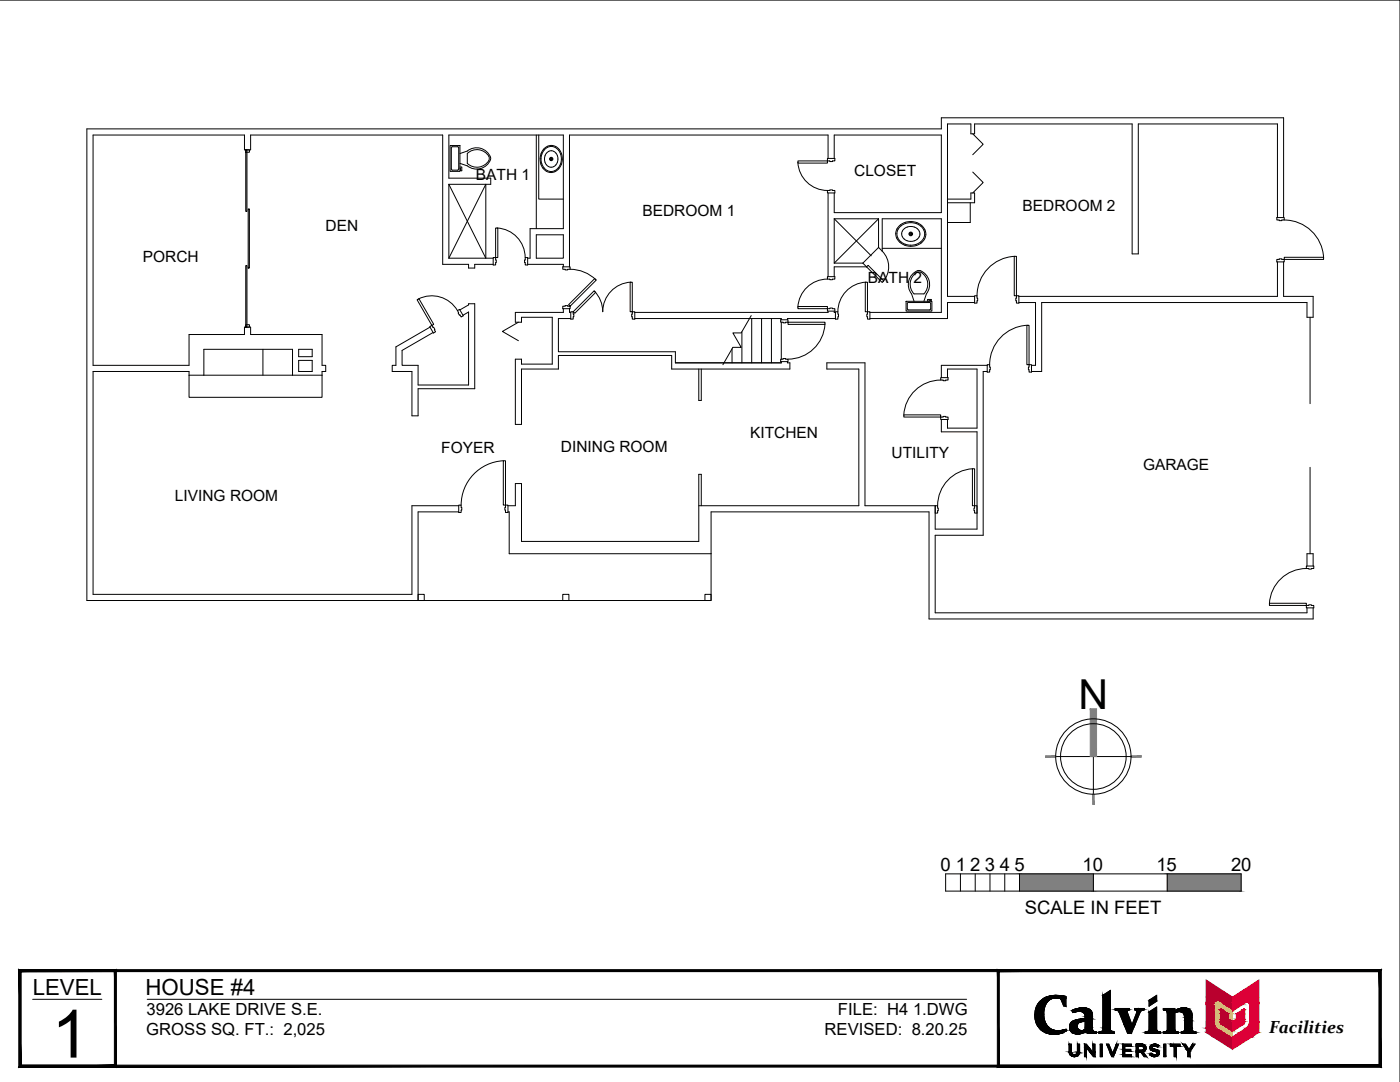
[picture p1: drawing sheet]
<svg xmlns="http://www.w3.org/2000/svg" width="279mm" height="216mm" viewBox="0 0 279 216" stroke-linecap="round" stroke-linejoin="round" font-family="sans-serif">
<defs><g id="words">
<text font-size="13.3" x="10.3" y="211">1</text>
<text font-size="8.2" x="215.3" y="141.4">N</text>
<g font-size="4.4">
<text x="6.5" y="198.5">LEVEL</text>
<text x="29" y="198.5">HOUSE #4</text>
</g>
<g font-size="3.7">
<text x="187.7" y="173.7">0</text>
<text x="190.8" y="173.8">1</text>
<text x="193.6" y="173.8">2</text>
<text x="196.6" y="173.7">3</text>
<text x="199.6" y="173.8">4</text>
<text x="202.4" y="173.7">5</text>
<text x="216" y="173.7">10</text>
<text x="230.8" y="173.7">15</text>
<text x="245.7" y="173.7">20</text>
<text x="204.5" y="182.4">SCALE IN FEET</text>
</g>
<text font-size="3.5" x="253.3" y="206.2">Facilities</text>
<g font-size="3.3">
<text x="29.2" y="202.5">3926 LAKE DRIVE S.E.</text>
<text x="167.2" y="202.5">FILE: H4 1.DWG</text>
<text x="29.2" y="206.6">GROSS SQ. FT.: 2,025</text>
<text x="164.6" y="206.6">REVISED: 8.20.25</text>
</g>
<g font-size="3.1">
<text x="95" y="35.9">BATH 1</text>
<text x="170.5" y="35">CLOSET</text>
<text x="65" y="46">DEN</text>
<text x="128.2" y="43.1">BEDROOM 1</text>
<text x="204.1" y="42">BEDROOM 2</text>
<text x="28.5" y="52.3">PORCH</text>
<text x="173.2" y="56.4">BATH 2</text>
<text x="149.7" y="87.3">KITCHEN</text>
<text x="88.1" y="90.4">FOYER</text>
<text x="112" y="90.1">DINING ROOM</text>
<text x="177.9" y="91.3">UTILITY</text>
<text x="228.1" y="93.7">GARAGE</text>
<text x="34.9" y="100">LIVING ROOM</text>
</g>
</g></defs>
<!-- layer: A-TEXT -->
<g fill="none" stroke="#000" stroke-width=".2">
<path d="M0 0h279.4v215.9M210.7 151h15M218.2 151v7.5M188.7 174.4h59v3.4h-59zM191.7 174.4v3.4M194.6 174.4v3.4M197.6 174.4v3.4M200.5 174.4v3.4M203.5 174.4v3.4M218.2 174.4v3.4M232.9 174.4v3.4M6.5 199.4h13.8"/>
<path d="M29.4 199.4h163.5M209.7 199.3a3.8 3.8 0 0 0-1 4.9 2.6 2.6 0 0 0 2.5 1.5M209.9 198.7l-1.6 .5-1.1 1.1M210.8 198.6l1.9 .2v2h-.4l-.6-1.5M210.8 198.6l-.9 .1M211.7 199.3h.1M211.7 199.3l-1.1-.2-.9 .2M229.3 199.6l1.5-1v1.2l-1.5 1zM206.5 202.6a3.7 3.7 0 0 0 4.6 3.7M207.2 200.3a4 4 0 0 0-.7 2.3M211.2 205.7l1.6-.3v.3l-.8 .4-.9 .2M213.4 208.3h.4v1.6a.6 .6 0 0 0 .6 .5 .6 .6 0 0 0 .6-.5v-1.6h.5v1.7a1.06 1.06 0 0 1-1.1 .9 1.06 1.06 0 0 1-1-1z"/>
<path d="M213.5 204.5l.1 1 .6 .6M214.7 203.5l-.2 .1a1.43 1.43 0 0 0-1 .9M215.5 205.6h.4M215.5 205.6a.93 .93 0 0 1-.5-1.2 .93 .93 0 0 1 1.1-.6h.5l-.1 1.6-.6 .2M216.4 208.3h.4l1.3 1.7v-1.7h.4v2.6h-.3l-1.4-1.8v1.8h-.4zM218 205.2v.2M218 202.4a1.84 1.84 0 0 0-2.4-1.3l-1.6 .5 .1 .4 .9-.2a1.18 1.18 0 0 1 1.2 .3 1.18 1.18 0 0 1 .4 1.2l-1.9 .2M218 202.4v2.8M218 205.4a.73 .73 0 0 0 .8 .5v.3h-1.3l-.5-.1-.4-.3a2.22 2.22 0 0 1-2.4 .3M219.6 208.3h.4v2.6h-.4zM220.1 205.6l-.2 .2M220.1 205.6v-7l1.5-1v8l.8 .4v.2h-3.1v-.2l.7-.2"/>
<path d="M220.8 208.3h.5l.7 1.9 .8-1.9h.4l-1 2.6h-.3zM223.2 201.8l.1 .1M224 208.3h1.8v.5h-1.3v.6h1.2v.4h-1.2v.6h1.3v.5h-1.8zM226.7 208.3h1.2a.8 .8 0 0 1 .8 .7 .8 .8 0 0 1-.5 .9l.6 1h-.5l-.6-.9h-.5v.9h-.5zM227.6 201.8l-1.8 4.4h-.8l-1.7-4.3M227.8 201.6l-.2 .2M227.8 201.6l.6-.1v-.3h-2v.3l.6 .1-1.1 2.9-1-2.9 .5-.1v-.3h-2.9v.3l.8 .3M227.9 208.8a.4 .4 0 0 1 .4 .4 .4 .4 0 0 1-.4 .4h-.7v-.8h.7M229.3 201.9l1.5-1v4.7l.2 .2 .6 .2v.2h-3.1v-.2l.8-.4zM229.7 210.1l.6 .3h.4M230.7 209.8l.2 .3-.2 .3M231 209a.68 .68 0 0 0-1 0l.1 .2a1.29 1.29 0 0 1 1.3 .9 1.07 1.07 0 0 1-.9 .7 1.07 1.07 0 0 1-1-.4l.2-.2"/>
<path d="M231 209l.3-.4a1.02 1.02 0 0 0-1.8 .5 1.32 1.32 0 0 0 1.2 .8M232.3 208.3h.4v2.6h-.4zM233.6 208.3h1.9v.5h-.7v2.1h-.5v-2.1h-.7zM234.5 202.1v3.6l.7 .3v.2h-3v-.2l.6-.2M234.5 201.7v-.5h-2.3v.3l.6 .2 .1 .1v3.8l-.1 .2M235.4 201.8l-.9 .3M235.4 201.8a.98 .98 0 0 1 1 1.3v2.5M236.1 208.3h.5l.7 1.1 .7-1.1h.5l-1 1.5v1.1h-.5v-1.1zM236.9 201.2a2.93 2.93 0 0 0-2.4 .5M236.9 201.2a1.45 1.45 0 0 1 1 1.4v3M237.9 205.6l.2 .2 .6 .2v.2h-3v-.2l.7-.4"/>
<circle cx="218.2" cy="151" r="7.5"/>
<circle cx="218.2" cy="151" r="6.5"/>
</g>
<g fill="#808080" stroke="#808080" stroke-width=".2">
<path d="M217.6 141.4v9.6h1.2zM217.6 141.4h1.2v9.6z"/>
<path d="M225.7 150.8v.3l2.1-.3zM225.7 151.1l2.1-.3v.3z"/>
<path d="M218.1 158.5l.3 2v-2zM218.1 158.5l.3 2h-.3z"/>
<path d="M208.7 151.1h2v-.3zM208.7 150.8h2l-2 .3z"/>
<path d="M232.9 174.4l14.8 3.4v-3.4zM232.9 174.4l14.8 3.4h-14.8z"/>
<path d="M203.5 174.4l14.7 3.4v-3.4zM203.5 174.4l14.7 3.4h-14.7z"/>
</g>
<!-- layer: A-WALL -->
<g fill="none" stroke="#000" stroke-width=".2">
<path d="M49 29.9h.3v12.3h-.3zM49 29.9h.8v.5h-.8zM89.6 36.8h8.3v-1.3h-8.3v-8.6h22.8v18.7h-6.6v5.9h-.5M89.6 36.8v14.7M89.6 36.8l7.4 14.7v-14.7l-7.4 14.7M89.8 29h2v5.2h-2zM90.1 29.3h1.2l.2 .1v4.3l-.1 .2h-1.2l-.1-.1zM91.8 30.6l1.5-.5a2.9 2.9 0 0 1 4.6 1.6 2.95 2.95 0 0 1-4.6 1.4l-1.5-.5M91.8 33.3h.4v.8h-.3v-.5h-.1M93.3 30.6a2.72 2.72 0 0 1 4.3 .9 2.42 2.42 0 0 1-3 1.8l-1.3-.7zM107 26.9v18.7M107.5 26.9v12.8h4.9"/>
<path d="M108.5 29.8a2.12 2.12 0 0 1 2.4-.6 2.12 2.12 0 0 1 1.3 2.1 2.56 2.56 0 0 1-2.6 3.1 2.89 2.89 0 0 1-1.1-4.6zM108.8 32.4a1.27 1.27 0 0 0 1.7 .9M108.8 32.4a1.51 1.51 0 0 1 .1-1.7 1.51 1.51 0 0 1 1.6-.5 1.8 1.8 0 0 1 0 3.1M109.8 31.7h.4M110 31.5v.5M111.9 30.8a1.93 1.93 0 0 0-2-1.6 1.93 1.93 0 0 0-1.8 1.8 2.51 2.51 0 0 0 1.9 3.2l.7-.1M111.9 30.8a2.74 2.74 0 0 1-1.2 3.3M159.2 32.4a5.9 5.9 0 0 0 5.9 5.6M159.2 32.1h5.9v.4h-5.9zM165.1 31.6h1.5v.5h-.5v.1l-1-.1zM165.1 38h.5v-.1l1 .1v.5h-1.5zM165.3 31.6v-4.7h-51.6v26.3"/>
<path d="M165.3 38.5v16.7M166.5 31.6v-4.7h21.4v15.5h-21.4v-3.9M189.1 39.7h4.7v-1.2h.7v2h-5.4M194.1 34.3l2.1 2.1-2.1 2.1M194.1 26.7l2.1 2.1-2.1 2.1M49 53h.3v12.3h-.3zM49.5 41.7h.3v11.8h-.3zM83.2 59.8l.4-.2 3 5.1-.4 .2zM83.5 59.7a5.9 5.9 0 0 1 7.8 2.3M89.6 51.5h8.8M98.4 52.7h-3.7v.8h-1.2v-.8h-5.2v-25.8h-38.3v3h-1.2v-3h-30.2v46h19.1v-6.2h11.1v-1.4h1.2v1.4h14.3v6.2h.7v1.2h-.7v.8M98.4 51.4h.5v.5h.1l-.1 1h-.5z"/>
<path d="M98.9 45.5h.4v5.9h-.4zM99.2 45.5a5.9 5.9 0 0 1 5.6 5.9M104.8 51.4h.5v1.5h-.5v-.5h-.1zM105.3 52.7h7.1v.5M107 46.9h5.4v4.6h-5.4zM112.3 53.2h1.5v.5h-.5v.2l-1-.2zM113.8 53.7a7.4 7.4 0 0 1 5.2 2.2M118.6 58l.3 .3-4.2 4.2-.3-.3zM125.8 56.3h.4v5.9h-.4zM125.9 56.3a5.9 5.9 0 0 0-5.6 5.9l-.2-1.3-.4-1.2-1.1-1.6M165.1 55.2h1.5v.5h-.5v.1l-1-.1zM165.1 55.7a5.9 5.9 0 0 0-5.9 5.6"/>
<path d="M166.5 43.7v8.8M166.5 43.7h8.8M166.5 52.5h5.7M166.5 43.7l7.4 7.3M172.2 52.5l.7 .7M172.7 56.3h.4v5.9h-.4zM172.8 56.3a5.9 5.9 0 0 0-5.6 5.9M172.9 53.2l.3-.3 3.2 3.2-.3 .3zM172.9 53.2h-6.4v2M175.3 43.7v5.7M175.3 43.7l-8.8 8.8M176.1 50.1a4.4 4.4 0 0 1 .1 6.1"/>
<path d="M176.1 50.1l-.8-.7-3.1 3.1M176.1 50.1v-6.4h11.8v18.6h-14.3M176.1 49.6h11.8M179.6 45.3a2.99 2.99 0 0 1 4.9 1.1 2.71 2.71 0 0 1-3.8 2.3 2.09 2.09 0 0 1-1.1-3.4zM180.5 45.6a1.8 1.8 0 0 1 2-.3 1.8 1.8 0 0 1 1 1.8 1.93 1.93 0 0 1-2.5 .9M180.5 45.6a1.37 1.37 0 0 0-.5 1.4 1.37 1.37 0 0 0 1 1M181.5 46.7h.5M181.8 46.4v.5M182.6 54.6a1.19 1.19 0 0 1 2 .4 2.78 2.78 0 0 1-.2 3.6h-2a2.79 2.79 0 0 1 .2-4zM184.6 45.9a3.2 3.2 0 0 0-3-1.7 3.2 3.2 0 0 0-2.8 2.1 2.88 2.88 0 0 0 3.8 2.8 2.44 2.44 0 0 0 2-3.2M184.9 58.6a2.89 2.89 0 0 0-1.6-4.6 2.94 2.94 0 0 0-1.4 4.6l.5 1.5M184.9 58.6l-.5 1.5"/>
<path d="M193.6 40.5v3.9h-4.5M194.5 59h.5v.5h.1l-.1 1h-.5zM202.4 51.1h.5v7.9h-.5zM202.5 51.1a7.9 7.9 0 0 0-7.5 7.9M202.9 59h.4v1.5h-.4v-.5h-.2zM254.8 51.8h.5v-.2l1 .2v.5h-1.5zM254.8 43.4h1.5v.5h-.5v.1l-1-.1zM254.9 43.4v-18.7h-27.7v26h-1.3v-26h-31.4v2h-.7v-2h-4.7v34.4h5.4M254.9 52.3v6.8h-51.6M256.2 43.4v-19.9h-68.3v2.2h-170.6v94.1h66.1M256.2 52.3v6.8h5.9v4.2h-1.3v-2.9h-52.9v13.7h-2M256.3 43.9a7.9 7.9 0 0 1 7.8 7.5"/>
<path d="M256.3 51.3h7.8v.5h-7.8zM37.7 74.9v4.4h26.6v-4.4M37.7 74.9v-.8h-19.1v44.5h63.6v-17.7h9.3M37.7 74.9h26.6M40.7 74.9v-5.2h17.7v5.2M49 64.8h.8v.5h-.8zM52.5 69.7v5.2M59.6 71.9h2.7v2.2h-2.7zM59.6 69.7h2.7v1.5h-2.7zM85.8 65.2l.4-.3 .6 .8-.1 .1 .2 .4-.4 .3zM91.3 62l.4-.3 .8 1.3-.5 .3-.2-.4h-.1zM91.8 61.8l1.7-1v-.2h1.2v17h-11.3v5.4h-1.2v-8.9h-3.9v-1.2h.7v-3.7l6.8-3.9"/>
<path d="M92.4 62.9l1.1-.6v14.5h-10.1v-3.9h-3.2v-3l6.2-3.6M103.5 64.3l-3.2 1.8 3.2 1.9M112.3 61.1h.5v-.1l1 .1v.5h-1.5zM112.4 61.6v.7h-9.6v2h1.3v-1h6.1v9.4h-6.1v-1h-1.3v13h1.3v-11.1h7.3v-2.7h22.6v2.7h23.6v-1.2h-.4v-.2M113.5 60.8l5.2-5.2 .3 .3-5.2 5.2zM113.7 61.6v.7h.2M113.9 63.6h-2.5v6.6h23.4v2.2h21.1v-.2M113.9 62.2h.5v.5h.1l-.1 1h-.5zM126.2 62.2h.5v1.5h-.5v-.5h-.1zM126.7 63.6h29.2v.2M139.5 73.6v6.3h.5v-6.3M146.1 69.6v2.8"/>
<path d="M148.1 66.2v6.2M149.9 63l-2 3.4h-1.6l1.6 2.9h-1.6l-2 3.5M150 63.6v8.8M152 63.6v8.8M154 63.6v8.8M155.8 63.8h1.5v.5h-.5v.1l-1-.1zM155.8 71.7h.5v-.2l1 .2v.5h-1.5zM155.9 64.3v7.4M157.3 64.3h7.3v.4h-7.3zM159.2 61.2h5.9v.4h-5.9zM164.6 64.7a7.4 7.4 0 0 1-7.3 7M165.1 61.6h.5v-.1l1 .1v.5h-1.5z"/>
<path d="M165.3 62.1v.2h-38.6M166.5 62.1v.2h.2M166.7 62.2h.5v.5h.1l-.1 1h-.5zM166.7 63.6h-9.5v.2M173.1 62.2h.5v1.5h-.5v-.5h-.1zM180.8 60.1h5.2v2h-5.2zM181.1 61.6l.2 .2h4.2l.2-.2M181.1 61.6v-1.1l.1-.1h4.3l.2 .1v1.1M185.1 60.1v-.3h.8v.2h-.5v.1M187.7 75.8a7.4 7.4 0 0 0-7.3 7M187.7 75.4h1.5v.4h-.4v.2l-1.1-.2zM189.1 75.4v-1.8h5.9v11.8h-5.9v-1.7"/>
<path d="M194.5 60.4h-5.4v3.2h-15.5M197 72.8h.5v.4h.1l-.1 1.1h-.5zM197 74.1h-.8v32.7h-9.6v15.5h74.2v-1M197 72.9h-9.1v2.5M203.3 60.4h3.4v12.5h-.8M204.9 64.9h.5v7.9h-.5zM205 64.9a7.9 7.9 0 0 0-7.5 7.9M205.4 72.8h.5v1.5h-.5v-.5h-.2zM261.5 63.3v17.2M100.4 91.9h.5v8.9h-.5zM100.4 91.9a8.9 8.9 0 0 0-8.4 8.9M180.4 82.8h7.3v.4h-7.3z"/>
<path d="M187.7 83.2h.5v-.1l1 .1v.5h-1.5zM187.9 83.7v2.5h7.1v19.4h-8.4v-4.7h-14v-28.5h-7.6v1.2h6.4v27.3h-31.9M194.1 93.5h.4v7.4h-.4zM194.1 93.5a7.4 7.4 0 0 0-7 7.4M261.5 93.2v17.3M83.4 118.6h1.3v1.2h-1.3zM91.5 100.8h.5v.4h.2l-.2 1.1h-.5zM91.5 102.1h-8.1v17.7M100.9 100.8h.5v1.5h-.5v-.5h-.1zM101.4 100.9h1.4v-4.4h1.3v11.5h35.4v-13.4h.5v6.3M101.4 102.1h.2v8.4h40.3M112.3 118.6h1.2v1.2h-1.2z"/>
<path d="M140.7 118.6h1.2v1.2h-1.2zM141.9 110.5v9.3h-58.5M141.9 110.5v-8.4h43.5v21.4h76.7v-2.2M186.6 100.9h.5v.5h.2l-.2 1h-.5zM194.5 100.9h.5v1.5h-.5v-.5h-.1zM260.7 113.4a7.4 7.4 0 0 0-7.4 7.1M260.7 112.9h1.5v.5h-.5v.2l-1-.2zM260.8 112.9v-2.4h1.3v2.4M253.3 120.4h7.4v.4h-7.4zM260.7 120.8h.5v-.1l1 .1v.5h-1.5z"/>
<circle cx="110" cy="31.7" r=".22"/>
<circle cx="110" cy="31.7" r=".33"/>
<circle cx="181.8" cy="46.7" r=".37"/>
<circle cx="181.8" cy="46.7" r=".25"/>
</g>
<!-- layer: A-TEXT -->
<g fill="#000" stroke="#000" stroke-width=".2">
<path d="M210.5 198.6h.3zM220.1 198.6l1.5-1v1zM229.3 199.6h1.5v.2zM229.3 199.6l1.5-1v1zM210 206.4h.8zM212.5 205.5h.3zM214.1 202h.2zM214.2 210.8h.5zM214.8 210.4h.5zM214.9 206.3h.5zM216 201.9h1.9zM216 201.1h.4z"/>
<path d="M216.7 206h2.1zM220 205.7h1.7zM220.1 205.6h1.5zM229.2 205.8h1.7zM229.2 205.7h1.7zM230.3 208.4h.4zM230.8 210h.5zM229.3 201.9l1.5-1v1zM234.5 201.7h3.1zM236.2 201.1h.3z"/>
<path d="M207.5 199.9l1.5 .1 .1-.1zM207.5 199.9l1.5 .1h-1.6z"/>
<path d="M207.6 199.8h1.5zM207.5 199.9h1.6z"/>
<path d="M207.7 199.7l1.4 .1 .2-.1zM207.7 199.7l1.4 .1h-1.5z"/>
<path d="M207.8 199.6h1.5zM207.7 199.7h1.6z"/>
<path d="M208 199.5l1.3 .1 .2-.1zM207.8 199.6l.2-.1 1.3 .1z"/>
<path d="M208 199.4h1.6zM208 199.5h1.5z"/>
<path d="M208.1 199.3h1.7zM208 199.4h1.6z"/>
<path d="M208.3 199.2l1.5 .1 .2-.1zM208.1 199.3l.2-.1 1.5 .1z"/>
<path d="M208.3 199.2h1.8zM208.3 199.2h1.7z"/>
<path d="M208.4 199.2h1.9zM208.3 199.2h1.8z"/>
<path d="M208.5 199.1h2zM208.4 199.2h1.9z"/>
<path d="M208.5 199.1h2.3zM208.5 199.1h2.3z"/>
<path d="M208.5 199.1h2.3zM208.5 199.1h2z"/>
<path d="M210.8 199.1h1.9zM210.8 199.1h1.9z"/>
<path d="M210.5 198.6h.8zM210.2 198.6h1.1z"/>
<path d="M210.2 198.6h1.1zM210.2 198.6h1.1z"/>
<path d="M210.2 198.6l1.5 .1zM210 198.7h1.7z"/>
<path d="M210 198.7h1.8zM209.9 198.7h1.9z"/>
<path d="M209.9 198.7h2.3zM209.6 198.7h2.6z"/>
<path d="M209.6 198.7l2.8 .1zM209.5 198.8h2.9z"/>
<path d="M209.5 198.8h3.2zM209.2 198.8h3.5z"/>
<path d="M209.2 198.8l3.5 .1zM209.1 198.9h3.6z"/>
<path d="M209.1 198.9h3.6zM209.1 198.9h3.6z"/>
<path d="M209.1 198.9l3.6 .1zM208.8 199h3.9z"/>
<path d="M208.8 199l3.9 .1v-.1zM208.6 199.1l.2-.1 3.9 .1z"/>
<path d="M208.6 199.1h4.1zM208.5 199.1h4.2z"/>
<path d="M210.8 199.1l1.9 .1zM210.8 199.1l1.9 .1z"/>
<path d="M211.1 199.2h1.6zM211.1 199.2h1.6z"/>
<path d="M211.4 199.2l1.3 .1zM211.4 199.2l1.3 .1z"/>
<path d="M211.7 199.3l1 1.5v-1.5zM211.7 199.3l1 1.5h-.4z"/>
<path d="M220.1 198.6l1.5 6.3v-6.3zM220.1 198.6l1.5 6.3h-1.5z"/>
<path d="M229.3 199.6v.2h1.5zM229.3 199.8h1.5l-1.5 1z"/>
<path d="M3.8 212.9l271.4-.4h-271zM3.8 212.9l271.4-.4 .4 .4zM275.2 193.9v18.6l.4 .4zM275.2 193.9l.4-.4v19.4zM4.2 193.9h271l.4-.4zM3.8 193.5h271.8l-271.4 .4zM3.8 193.5l.4 19v-18.6zM3.8 193.5l.4 19-.4 .4z"/>
<path d="M3.8 212.9l19-.4h-18.6zM3.8 212.9l19-.4 .4 .4zM22.8 193.9v18.6l.4 .4zM22.8 193.9l.4-.4v19.4zM4.2 193.9h18.6l.4-.4zM3.8 193.5h19.4l-19 .4zM3.8 193.5l.4 19v-18.6zM3.8 193.5l.4 19-.4 .4z"/>
<path d="M199.4 212.5l-.4 .4 76.2-.4zM199 212.9l76.2-.4 .4 .4zM275.2 193.9v18.6l.4 .4zM275.2 193.9l.4-.4v19.4zM199.4 193.9h75.8l.4-.4zM199 193.5h76.6l-76.2 .4zM199 193.5l.4 19v-18.6zM199 193.5l.4 19-.4 .4z"/>
<path d="M206.6 201.9l1.7 .2v-.2zM206.6 201.9l1.7 .2h-1.7z"/>
<path d="M206.6 202.1l1.7 .2v-.2zM206.6 202.1l1.7 .2h-1.8z"/>
<path d="M206.5 202.3l1.8 .2v-.2zM206.5 202.3l1.8 .2h-1.8z"/>
<path d="M206.5 202.5l1.8 .1v-.1zM206.5 202.5l1.8 .1h-1.8z"/>
<path d="M206.5 202.6l1.8 .3v-.3zM206.5 202.6l1.8 .3h-1.8z"/>
<path d="M206.5 202.9l1.9 .1-.1-.1zM206.5 202.9l1.9 .1h-1.9z"/>
<path d="M206.6 201.7l1.7 .2v-.2zM206.6 201.7l1.7 .2h-1.7z"/>
<path d="M206.5 203l1.9 .2v-.2zM206.5 203l1.9 .2h-1.8z"/>
<path d="M206.6 201.5l1.7 .2 .1-.2zM206.6 201.5l1.7 .2h-1.7z"/>
<path d="M206.7 201.4h1.7zM206.7 201.4l1.7 .1z"/>
<path d="M206.6 203.2l1.8 .2v-.2zM206.6 203.2l1.8 .2h-1.8z"/>
<path d="M206.6 203.4l1.9 .2-.1-.2zM206.6 203.4l1.9 .2h-1.8z"/>
<path d="M206.7 201.2l1.7 .2v-.2zM206.7 201.2l1.7 .2h-1.7z"/>
<path d="M206.8 201.1h1.6zM206.8 201.1l1.6 .1z"/>
<path d="M206.7 203.6l1.8 .2v-.2zM206.7 203.6l1.8 .2h-1.8z"/>
<path d="M206.8 200.9l1.6 .2 .1-.2zM206.8 200.9l1.6 .2h-1.6z"/>
<path d="M206.7 203.8l1.9 .1-.1-.1zM206.7 203.8l1.9 .1h-1.9z"/>
<path d="M206.9 200.8l1.6 .1v-.1zM206.9 200.8l1.6 .1h-1.7z"/>
<path d="M206.7 203.9l2 .2-.1-.2zM206.7 203.9l2 .2h-1.9z"/>
<path d="M207 200.6l1.5 .2 .1-.2zM207 200.6l1.5 .2h-1.6z"/>
<path d="M207 200.5h1.7zM207 200.5l1.6 .1z"/>
<path d="M206.8 204.1l1.9 .1zM206.8 204.1l1.9 .1z"/>
<path d="M206.8 204.2l2 .1-.1-.1zM206.8 204.2l2 .1h-1.9z"/>
<path d="M207.2 200.3l1.5 .2 .1-.2zM207.2 200.3l1.5 .2h-1.7z"/>
<path d="M206.9 204.3l2 .2-.1-.2zM206.9 204.3l2 .2h-1.9z"/>
<path d="M207.2 200.3h1.6zM207.2 200.3h1.6z"/>
<path d="M207 204.5l1.9 .1zM207 204.5l1.9 .1z"/>
<path d="M207 204.6l2.1 .2-.2-.2zM207 204.6l2.1 .2h-2z"/>
<path d="M207.3 200.1l1.5 .2 .1-.2zM207.3 200.1l1.5 .2h-1.6z"/>
<path d="M207.4 200h1.6zM207.4 200l1.5 .1z"/>
<path d="M207.1 204.8h2zM207.1 204.8h2z"/>
<path d="M207.1 204.8l2.2 .2-.2-.2zM207.1 204.8l2.2 .2h-2z"/>
<path d="M207.3 205l2.1 .1zM207.3 205l2.1 .1z"/>
<path d="M207.4 205.1l2.1 .1zM207.4 205.1l2.1 .1z"/>
<path d="M207.4 205.2l2.4 .1-.3-.1zM207.4 205.2l2.4 .1h-2.2z"/>
<path d="M207.6 205.3h2.2zM207.6 205.3h2.2z"/>
<path d="M207.6 205.3l2.4 .2-.2-.2zM207.6 205.3l2.4 .2h-2.3z"/>
<path d="M210 206.4h.7zM210.1 206.4h.6z"/>
<path d="M207.7 205.5h2.6zM207.7 205.5h2.6z"/>
<path d="M207.8 205.5l2.6 .1zM207.8 205.5l2.6 .1z"/>
<path d="M207.9 205.6h2.7zM207.9 205.6h2.7z"/>
<path d="M207.9 205.6l3 .1zM207.9 205.6l3 .1z"/>
<path d="M208 205.7h3.2zM208 205.7h3.2z"/>
<path d="M209.8 206.3h1.3zM209.8 206.3l1 .1z"/>
<path d="M209.6 206.3h1.6zM209.6 206.3h1.5z"/>
<path d="M209.4 206.3h2zM209.4 206.3h1.8z"/>
<path d="M209.2 206.2h2.4zM209.2 206.2l2.2 .1z"/>
<path d="M209.1 206.2h2.6zM209.1 206.2h2.5z"/>
<path d="M208.8 206.1h3.1zM208.8 206.1l2.9 .1z"/>
<path d="M208.8 206.1h3.2zM208.8 206.1h3.1z"/>
<path d="M208.5 206l3.5 .1 .3-.1zM208.5 206l3.5 .1h-3.2z"/>
<path d="M208.2 205.8l4.1 .2 .3-.2zM208.2 205.8l4.1 .2h-3.8zM208.5 206h3.8zM208.5 206h3.8z"/>
<path d="M208.2 205.8h4.4zM208.2 205.8h4.4z"/>
<path d="M212.5 205.5h.3zM212.2 205.5h.6z"/>
<path d="M212.2 205.5l.6 .1zM212 205.6h.8z"/>
<path d="M212 205.6h.8zM211.6 205.6h1.2z"/>
<path d="M211.6 205.6l1.2 .1zM211.2 205.7h1.6z"/>
<path d="M211.2 205.7h1.6zM211.2 205.7h1.6z"/>
<path d="M208 205.7l4.6 .1 .2-.1zM208 205.7l4.6 .1h-4.4z"/>
<path d="M213.4 208.3l.4 1.6v-1.6zM213.4 208.3l.4 1.6h-.4z"/>
<path d="M213.4 209.9h.4zM213.4 209.9h.4z"/>
<path d="M213.4 209.9l.4 .1zM213.4 209.9l.4 .1z"/>
<path d="M213.4 210l.5 .1zM213.4 210l.5 .1z"/>
<path d="M213.4 210.1h.5zM213.4 210.1h.5z"/>
<path d="M213.4 210.1l.6 .1zM213.4 210.1l.6 .1z"/>
<path d="M213.5 210.2l.5 .1zM213.5 210.2l.5 .1z"/>
<path d="M213.5 210.3h.5zM213.5 210.3h.5z"/>
<path d="M213.5 210.3l.6 .1zM213.5 210.3l.6 .1z"/>
<path d="M213.5 210.4h.7zM213.5 210.4h.7z"/>
<path d="M214.2 210.8h.3zM214.3 210.8h.2z"/>
<path d="M213.6 210.4h.7zM213.6 210.4h.7z"/>
<path d="M213.6 210.4l.8 .1zM213.6 210.4l.8 .1z"/>
<path d="M213.6 210.5h.8zM213.6 210.5h.8z"/>
<path d="M214.1 202h.3zM214.1 202h.2z"/>
<path d="M214 201.9h.7zM214 201.9l.4 .1z"/>
<path d="M214.1 210.8h.6zM214.1 210.8h.6z"/>
<path d="M214 210.8h.9zM214 210.8h.7z"/>
<path d="M214.9 206.3h.4zM215 206.3h.3z"/>
<path d="M213.9 210.7h1zM213.9 210.7l1 .1z"/>
<path d="M213.5 204.7h1.5zM213.5 204.7h1.5z"/>
<path d="M213.5 204.7l1.5 .2v-.2zM213.5 204.7l1.5 .2h-1.5zM213.5 204.9h1.5zM213.5 204.9h1.5z"/>
<path d="M213.5 204.9l1.5 .2v-.2zM213.5 204.9l1.5 .2h-1.5z"/>
<path d="M215 210h.5zM215 210h.5z"/>
<path d="M213.5 204.5l1.5 .2v-.2zM213.5 204.5l1.5 .2h-1.5z"/>
<path d="M213.5 204.5h1.5zM213.5 204.5h1.5z"/>
<path d="M213.8 210.7h1.2zM213.8 210.7h1.1z"/>
<path d="M213.5 205.1h1.6zM213.5 205.1h1.6z"/>
<path d="M213.5 205.1l1.6 .1v-.1zM213.5 205.1l1.6 .1h-1.6z"/>
<path d="M214 201.8h1.1zM214 201.8l.7 .1z"/>
<path d="M213.6 204.4h1.5zM213.6 204.4h1.5z"/>
<path d="M213.6 204.4l1.4 .1 .1-.1zM213.6 204.4l1.4 .1h-1.5z"/>
<path d="M213.7 210.6h1.4zM213.7 210.6l1.3 .1z"/>
<path d="M213.5 205.2l1.6 .1zM213.5 205.2l1.6 .1z"/>
<path d="M213.5 205.3h1.7zM213.5 205.3h1.7z"/>
<path d="M213.6 204.3h1.5zM213.6 204.3l1.5 .1h-1.5z"/>
<path d="M213.6 204.2h1.6zM213.6 204.2l1.5 .1z"/>
<path d="M213.5 205.3l1.7 .1zM213.5 205.3l1.7 .1z"/>
<path d="M213.7 210.5h1.5zM213.7 210.5l1.4 .1z"/>
<path d="M213.7 204.2h1.5zM213.7 204.2h1.5z"/>
<path d="M213.5 205.4h1.8zM213.5 205.4h1.8z"/>
<path d="M213.6 210.5h1.6zM213.6 210.5h1.6z"/>
<path d="M214.5 210.4h.7zM214.4 210.5h.8z"/>
<path d="M213.5 205.4l1.8 .1zM213.5 205.4l1.8 .1z"/>
<path d="M214.7 210.4h.6zM214.5 210.4h.7z"/>
<path d="M213.7 204.1h1.6zM213.7 204.1l1.5 .1z"/>
<path d="M214.7 210.4h.6zM214.7 210.4h.6z"/>
<path d="M213.8 204.1h1.5zM213.8 204.1h1.5z"/>
<path d="M213.6 205.5h1.8zM213.6 205.5h1.8z"/>
<path d="M214.8 210.3h.5zM214.8 210.4h.5zM214.7 210.4h.6z"/>
<path d="M213.8 204h1.6zM213.8 204.1h1.5z"/>
<path d="M213.6 205.5h1.8zM213.6 205.5h1.8z"/>
<path d="M214.9 210.2h.5zM214.9 210.2l.4 .1h-.5z"/>
<path d="M214.9 210.2h.5zM214.9 210.2h.5z"/>
<path d="M214 201.8h1.4zM214 201.8h1.1z"/>
<path d="M215 210.1h.4zM215 210.1l.4 .1z"/>
<path d="M213.6 205.5l1.9 .1zM213.6 205.5l1.9 .1z"/>
<path d="M215 208.3l.5 1.6v-1.6zM215 208.3l.5 1.6h-.5z"/>
<path d="M215 209.9l.5 .1v-.1zM215 209.9l.5 .1h-.5z"/>
<path d="M215 210l.4 .1 .1-.1zM215 210l.4 .1h-.4z"/>
<path d="M214.7 206.3h.8zM214.7 206.3h.7z"/>
<path d="M214.7 206.3h.8zM214.7 206.3h.8z"/>
<path d="M213.6 205.6h2.1zM213.6 205.6h2.1z"/>
<path d="M213.9 204h1.7zM213.9 204h1.5h-1.6z"/>
<path d="M213.9 203.9h1.7zM213.9 203.9l1.7 .1z"/>
<path d="M214.5 206.2h1.2zM214.5 206.2l1 .1z"/>
<path d="M213.9 203.9h1.8zM213.9 203.9h1.7z"/>
<path d="M213.6 205.6h2.2zM213.6 205.6h2.2z"/>
<path d="M213.6 205.6h2.3zM213.6 205.6h2.3z"/>
<path d="M214.4 206.2h1.4zM214.4 206.2h1.3z"/>
<path d="M214.3 206.2h1.6zM214.3 206.2h1.5z"/>
<path d="M214 203.9h1.9zM213.9 203.9h1.8z"/>
<path d="M214.2 206.1h1.8zM214.2 206.1l1.7 .1z"/>
<path d="M214.1 206.1h2zM214.1 206.1h1.9z"/>
<path d="M214 206.1h2.2zM214 206.1h2.1z"/>
<path d="M214 203.8h2.2zM214 203.9h1.9z"/>
<path d="M213.9 206h2.4zM213.9 206h2.4z"/>
<path d="M213.9 206h2.4zM213.9 206l2.3 .1z"/>
<path d="M216 201.1h.5zM215.8 201.1h.7z"/>
<path d="M215.8 201.1h.8zM215.7 201.1h.9z"/>
<path d="M213.8 205.9h2.7zM213.8 205.9l2.5 .1z"/>
<path d="M214 203.8h2.6zM214 203.8h2.2z"/>
<path d="M215.7 201.1l1.1 .1zM215.4 201.2h1.4zM215.4 201.2h1.4zM215.4 201.2h1.4z"/>
<path d="M213.7 205.8h2.9zM213.7 205.8l2.8 .1z"/>
<path d="M215.4 201.2h1.6zM215.2 201.2h1.8z"/>
<path d="M216.4 208.3l1 .8-.6-.8zM216.4 208.3l1 .8h-1z"/>
<path d="M216.4 209.1l.4 1.8v-1.8zM216.4 209.1l.4 1.8h-.4z"/>
<path d="M215.2 201.2h1.8zM215.1 201.2h1.9z"/>
<path d="M215.1 201.2l2.1 .1zM214.9 201.3h2.3z"/>
<path d="M214.9 201.3h2.4zM214.7 201.3h2.6z"/>
<path d="M214.7 201.3l2.7 .1zM214.5 201.4h2.9z"/>
<path d="M216.8 209.1l1.3 .9-.7-.9zM216.8 209.1l1.3 .9h-.5z"/>
<path d="M214.5 201.4l3 .1zM214.3 201.5h3.2z"/>
<path d="M214.3 201.5h3.3zM214.2 201.5h3.4z"/>
<path d="M214.2 201.5l3.5 .1zM214 201.6h3.7z"/>
<path d="M214 201.6h3.7zM214 201.6h3.7z"/>
<path d="M214 201.6l3.8 .2-.1-.2zM214 201.6l3.8 .2h-3.8z"/>
<path d="M214 201.8h3.8zM214 201.8h3.8z"/>
<path d="M215.4 201.8h2.4zM215.4 201.8h2.4z"/>
<path d="M215.6 201.8l2.2 .1zM215.6 201.8l2.2 .1z"/>
<path d="M215.9 201.9h2zM215.9 201.9h2zM216 201.9h1.9z"/>
<path d="M216 201.9l1.9 .1zM216 201.9l1.9 .1z"/>
<path d="M216.2 202l1.7 .1zM216.2 202l1.7 .1z"/>
<path d="M216.3 202.1h1.6zM216.3 202.1h1.6z"/>
<path d="M216.3 202.1l1.7 .1-.1-.1zM216.3 202.1l1.7 .1h-1.6z"/>
<path d="M216.4 202.2h1.6zM216.4 202.2h1.6z"/>
<path d="M216.4 202.2l1.6 .1v-.1zM216.4 202.2l1.6 .1h-1.5z"/>
<path d="M216.5 202.3l1.5 .1zM216.5 202.3l1.5 .1z"/>
<path d="M216.5 205.2l1.5 .2v-.2zM216.5 205.2l1.5 .2h-1.5z"/>
<path d="M216.5 202.4l1.5 .1zM216.5 202.4l1.5 .1z"/>
<path d="M216.5 202.5l1.5 .2v-.2zM216.5 202.5l1.5 .2h-1.5z"/>
<path d="M216.5 205l1.5 .2v-.2zM216.5 205l1.5 .2h-1.5z"/>
<path d="M215.8 203.3l2.2 .1zM215.5 203.4h2.5z"/>
<path d="M215.5 203.4h2.5zM215.2 203.4h2.8z"/>
<path d="M215.2 203.4l2.8 .1zM214.9 203.5h3.1z"/>
<path d="M214.9 203.5h3.1zM214.7 203.5h3.3z"/>
<path d="M214.7 203.5l3.3 .1zM214.4 203.6h3.6z"/>
<path d="M214.4 203.6l3.6 .1v-.1zM214.2 203.7l.2-.1 3.6 .1z"/>
<path d="M214.2 203.7l3.8 .1zM214 203.8h4z"/>
<path d="M214 203.8h4zM214 203.8h4z"/>
<path d="M216.6 203.8l1.4 1.2v-1.2zM216.6 203.8l1.4 1.2h-1.5z"/>
<path d="M216.5 205.4h1.5zM216.5 205.4h1.5z"/>
<path d="M216.5 202.7l1.5 .1zM216.5 202.7l1.5 .1z"/>
<path d="M216.6 202.8l1.4 .1v-.1zM216.6 202.8l1.4 .1h-1.4z"/>
<path d="M216.6 202.9l1.4 .4v-.4zM216.6 202.9l1.4 .4h-1.4z"/>
<path d="M216.6 203.3h1.4zM216.2 203.3h1.8z"/>
<path d="M216.2 203.3h1.8zM215.8 203.3h2.2z"/>
<path d="M216.5 205.4l1.5 .1zM216.5 205.5h1.5z"/>
<path d="M216.5 205.5h1.6zM216.4 205.5h1.7z"/>
<path d="M216.4 205.5l1.7 .1zM216.3 205.6h1.8z"/>
<path d="M216.3 205.6h1.8zM216.2 205.6h1.9z"/>
<path d="M216.2 205.6h1.9zM216.1 205.6h2z"/>
<path d="M216.1 205.6h2zM216 205.6h2.1z"/>
<path d="M216 205.6h2.1zM215.9 205.6h2.2z"/>
<path d="M213.6 205.6h4.5zM213.6 205.6h4.5z"/>
<path d="M213.6 205.6l4.6 .1zM213.6 205.6l4.6 .1z"/>
<path d="M213.7 205.7h4.5zM213.7 205.7h4.5z"/>
<path d="M213.7 205.7h4.5zM213.7 205.7h4.5z"/>
<path d="M213.7 205.7l4.6 .1zM213.7 205.7l4.6 .1z"/>
<path d="M216.6 205.8h1.7zM216.6 205.8h1.7z"/>
<path d="M216.6 205.8h1.8zM216.6 205.8h1.8z"/>
<path d="M216.6 205.8l1.9 .1zM216.6 205.8l1.9 .1z"/>
<path d="M216.7 205.9h1.8zM216.7 205.9h1.8z"/>
<path d="M216.7 205.9h1.9zM216.7 205.9h1.9z"/>
<path d="M218.1 208.3l.4 1.7v-1.7zM218.1 208.3l.4 1.7h-.4z"/>
<path d="M217.6 210l.9 .9v-.9zM217.6 210l.9 .9h-.3z"/>
<path d="M216.7 205.9l2.1 .1zM216.7 205.9l2.1 .1zM216.7 206h2.1z"/>
<path d="M216.7 206h2.1zM216.7 206h2.1z"/>
<path d="M216.8 206l2 .1zM216.8 206l2 .1z"/>
<path d="M217 206.1l1.8 .1zM217 206.1l1.8 .1z"/>
<path d="M217.1 206.2h1.7zM217.1 206.2h1.7z"/>
<path d="M217.3 206.2h1.5zM217.3 206.2h1.5z"/>
<path d="M219.6 208.3l.4 2.6v-2.6zM219.6 208.3l.4 2.6h-.4z"/>
<path d="M220.8 208.3l1.2 1.9-.7-1.9zM220.8 208.3l1.2 1.9h-.4z"/>
<path d="M220.1 204.9l1.5 .2v-.2zM220.1 204.9l1.5 .2h-1.5z"/>
<path d="M220.1 205.1l1.5 .5v-.5zM220.1 205.1l1.5 .5h-1.5zM220.1 205.6h1.5zM220.1 205.6h1.5z"/>
<path d="M220.1 205.6h1.5zM220.1 205.6h1.5zM220.1 205.6h1.5z"/>
<path d="M220.1 205.6l1.5 .1zM220.1 205.6l1.5 .1z"/>
<path d="M220.1 205.7h1.5zM220.1 205.7h1.5z"/>
<path d="M220.1 205.7h1.5zM220.1 205.7h1.5zM220.1 205.7h1.5zM220.1 205.7h1.5z"/>
<path d="M220.1 205.7h1.5zM220.1 205.7h1.5z"/>
<path d="M220 205.7h1.7zM220 205.7h1.7z"/>
<path d="M220 205.7h1.7zM220 205.7h1.7zM220 205.7h1.7z"/>
<path d="M220 205.7h1.7zM220 205.7h1.7zM220 205.7h1.7zM220 205.7h1.7z"/>
<path d="M220 205.7l1.7 .1zM220 205.8h1.7z"/>
<path d="M220 205.8h1.7zM220 205.8h1.7z"/>
<path d="M220 205.8h1.7zM220 205.8h1.7z"/>
<path d="M220 205.8h1.8zM220 205.8h1.8z"/>
<path d="M220 205.8l2.4 .2-.6-.2zM219.3 206l.7-.2 2.4 .2z"/>
<path d="M219.3 206l3.1 .2v-.2zM219.3 206l3.1 .2h-3.1z"/>
<path d="M221.6 210.2l.6 .7 .3-.7zM221.6 210.2l.6 .7h-.3z"/>
<path d="M222.8 208.3l-.3 1.9 .7-1.9zM222.8 208.3l-.3 1.9h-.5z"/>
<path d="M224 208.8l.5 .6v-.6zM224 208.8l.5 .6h-.5z"/>
<path d="M224 209.8l.5 .6v-.6zM224 209.8l.5 .6h-.5z"/>
<path d="M223.1 201.6h1.8zM223.1 201.6h1.8z"/>
<path d="M223.1 201.6l1.8 .1zM223.1 201.6l1.8 .1z"/>
<path d="M223.1 201.7h1.8zM223.1 201.7h1.8z"/>
<path d="M223.2 201.7h1.7zM223.2 201.7h1.7z"/>
<path d="M223.2 201.7l1.7 .1zM223.2 201.7l1.7 .1z"/>
<path d="M223 201.6h1.9zM223 201.6h1.9z"/>
<path d="M223.3 201.8h1.6zM223.3 201.8h1.6z"/>
<path d="M223.3 201.8l1.6 .1zM223.3 201.8l1.6 .1z"/>
<path d="M223.3 201.9l2.6 2.6-1-2.6zM223.3 201.9l2.6 2.6h-1.5z"/>
<path d="M222.5 201.2l2.9 .3v-.3zM222.5 201.2l2.9 .3h-2.9z"/>
<path d="M222.5 201.5l2.4 .1 .5-.1zM222.5 201.5l2.4 .1h-1.9z"/>
<path d="M224 209.4l1.7 .4v-.4zM224 209.4l1.7 .4h-1.7z"/>
<path d="M224 208.3l1.8 .5v-.5zM224 208.3l1.8 .5h-1.8z"/>
<path d="M224 210.4l1.8 .5v-.5zM224 210.4l1.8 .5h-1.8z"/>
<path d="M224.4 204.5l1.4 1.7 .7-1.7zM224.4 204.5l1.4 1.7h-.8z"/>
<path d="M226.7 208.8l.5 .8v-.8zM226.7 208.8l.5 .8h-.5z"/>
<path d="M226.7 210l.5 .9v-.9zM226.7 210l.5 .9h-.5z"/>
<path d="M226.9 201.9l-.4 2.6 1.1-2.6zM226.9 201.9l-.4 2.6h-.6z"/>
<path d="M226.9 201.8h.7zM226.9 201.8l.7 .1z"/>
<path d="M227 201.8h.6zM227 201.8h.6z"/>
<path d="M227 201.7h.7zM227 201.7l.6 .1z"/>
<path d="M227 201.7h.7zM227 201.7h.7z"/>
<path d="M227 201.7h.8zM227 201.7h.7z"/>
<path d="M227 201.6h.8zM227 201.6l.8 .1z"/>
<path d="M227 201.6h.8zM227 201.6h.8z"/>
<path d="M226.7 208.3l1.3 .1zM226.7 208.3l1.3 .1z"/>
<path d="M226.7 208.4h1.5zM226.7 208.4h1.5z"/>
<path d="M226.7 209.9l1.5 .1zM226.7 209.9l1.5 .1z"/>
<path d="M226.7 208.4l1.6 .1zM226.7 208.4l1.6 .1z"/>
<path d="M227.7 210l1.1 .9-.6-.9zM227.7 210l1.1 .9h-.5z"/>
<path d="M226.7 209.8h1.6zM226.7 209.8l1.5 .1z"/>
<path d="M226.7 208.5l1.7 .1zM226.7 208.5l1.7 .1z"/>
<path d="M226.4 201.2l2 .3v-.3zM226.4 201.2l2 .3h-2z"/>
<path d="M226.4 201.5l1.4 .1 .6-.1zM226.4 201.5l1.4 .1z"/>
<path d="M226.7 209.8h1.7zM226.7 209.8h1.6z"/>
<path d="M226.7 208.6l1.8 .1zM226.7 208.6l1.8 .1h-1.8z"/>
<path d="M226.7 209.6l1.7 .2 .1-.2zM226.7 209.6l1.7 .2h-1.7z"/>
<path d="M226.7 208.7l1.9 .1-.1-.1zM226.7 208.7l1.9 .1h-1.9z"/>
<path d="M226.7 209.6h1.9zM226.7 209.6h1.8z"/>
<path d="M228 209.6h.6zM227.9 209.6h.7z"/>
<path d="M227.9 209.6h.7zM227.2 209.6h1.4z"/>
<path d="M228 209.5h.6zM228 209.6h.6z"/>
<path d="M227.9 208.8h.7zM227.9 208.8h.7z"/>
<path d="M228.1 209.5h.5zM228 209.5h.6z"/>
<path d="M228 208.8h.6zM228 208.8h.6z"/>
<path d="M228 208.8h.6zM228 208.8h.6z"/>
<path d="M228.1 209.5h.5zM228.1 209.5h.5z"/>
<path d="M228.1 208.8l.6 .1zM228.1 208.8l.6 .1z"/>
<path d="M228.2 209.4h.4zM228.2 209.4l.4 .1z"/>
<path d="M228.1 208.9h.6zM228.1 208.9h.6z"/>
<path d="M228.2 209.4h.5zM228.2 209.4h.5z"/>
<path d="M228.2 209.4h.5zM228.2 209.4h.4z"/>
<path d="M228.2 208.9h.5zM228.2 208.9h.5z"/>
<path d="M228.2 208.9l.5 .1zM228.2 208.9l.5 .1z"/>
<path d="M228.2 209l.5 .1zM228.2 209l.5 .1z"/>
<path d="M228.2 209.3h.5zM228.2 209.3l.5 .1z"/>
<path d="M228.3 209.1h.4zM228.3 209.1h.4z"/>
<path d="M228.3 209.1h.4zM228.3 209.1h.4z"/>
<path d="M228.3 209.1l.4 .1zM228.3 209.1l.4 .1z"/>
<path d="M228.3 209.2h.4zM228.3 209.2h.4z"/>
<path d="M228.3 209.2h.4zM228.3 209.2l.4 .1z"/>
<path d="M229.7 210.2l.2 .1zM229.7 210.2l.2 .1h-.3z"/>
<path d="M229.6 210.3l.5 .1zM229.6 210.3l.5 .1h-.6z"/>
<path d="M229.5 208.9l.5 .1zM229.5 208.9l.5 .1z"/>
<path d="M229.5 209h.5zM229.5 209h.5z"/>
<path d="M229.5 209l.5 .1zM229.5 209l.5 .1z"/>
<path d="M229.5 209.1h.5zM229.5 209.1h.5z"/>
<path d="M229.5 209.1h.5zM229.5 209.1h.5z"/>
<path d="M229.5 209.1h.5zM229.5 209.1h.5z"/>
<path d="M229.5 208.9h.5zM229.5 208.9h.5z"/>
<path d="M229.5 209.1l.5 .1zM229.5 209.1l.5 .1z"/>
<path d="M229.6 208.9h.4zM229.6 208.9h.4z"/>
<path d="M229.6 208.9h.4zM229.6 208.9h.4z"/>
<path d="M229.5 209.2h.6zM229.5 209.2h.6z"/>
<path d="M229.5 209.2h.6zM229.5 209.2h.6z"/>
<path d="M229.5 210.4h.8zM229.5 210.4h.8zM229.5 210.4h.8zM229.5 210.4h.8z"/>
<path d="M229.6 208.8h.5zM229.6 208.8l.4 .1z"/>
<path d="M229.6 209.2l.5 .1zM229.6 209.2l.5 .1z"/>
<path d="M229.6 208.8h.5zM229.6 208.8h.5z"/>
<path d="M229.6 209.3h.6zM229.6 209.3h.6z"/>
<path d="M229.6 208.8h.6zM229.6 208.8h.6z"/>
<path d="M229.6 208.8h.6zM229.6 208.8h.5z"/>
<path d="M229.6 209.3h.6zM229.6 209.3h.6z"/>
<path d="M229.6 208.7h.6zM229.6 208.7l.6 .1z"/>
<path d="M229.6 209.3h.7zM229.6 209.3h.7z"/>
<path d="M229.5 210.4l.9 .1zM229.5 210.4l.9 .1z"/>
<path d="M229.6 209.3h.9zM229.6 209.3h.9z"/>
<path d="M229.6 208.7h.8zM229.6 208.7h.6z"/>
<path d="M229.5 210.5h1zM229.5 210.5h1z"/>
<path d="M230.4 208.3l.3 .1zM230.3 208.4h.4zM230.3 208.4h.4z"/>
<path d="M229.6 209.3l1.1 .1zM229.6 209.3l1.1 .1z"/>
<path d="M230.2 210.8h.4zM230.2 210.8h.4z"/>
<path d="M230.2 210.8h.4zM230.2 210.8l.2 .1z"/>
<path d="M230.3 208.4h.6zM230 208.4h.9z"/>
<path d="M229.6 209.4h1.1zM229.6 209.4h1.1z"/>
<path d="M229.6 209.4l1.3 .1zM229.6 209.4l1.3 .1z"/>
<path d="M230 210.8h.8zM230 210.8h.6z"/>
<path d="M230 210.8h.8zM230 210.8h.8z"/>
<path d="M229.3 201.9l1.5 3.7v-3.7zM229.3 201.9l1.5 3.7h-1.5z"/>
<path d="M229.3 205.6h1.5zM229.3 205.6h1.5z"/>
<path d="M229.3 205.6h1.5zM229.3 205.6h1.5z"/>
<path d="M229.3 205.6h1.5zM229.3 205.6h1.5z"/>
<path d="M229.3 205.6h1.6zM229.3 205.6h1.6z"/>
<path d="M229.3 205.6l1.6 .1zM229.3 205.6l1.6 .1z"/>
<path d="M229.3 205.7h1.6zM229.3 205.7h1.6z"/>
<path d="M229.3 205.7h1.6zM229.3 205.7h1.6z"/>
<path d="M229.3 205.7h1.6zM229.3 205.7h1.6z"/>
<path d="M229.3 205.7h1.6zM229.3 205.7h1.6zM229.3 205.7h1.6zM229.3 205.7h1.6z"/>
<path d="M229.3 205.7h1.6zM229.3 205.7h1.6zM229.2 205.7h1.7z"/>
<path d="M230 208.4h.9zM230 208.4h.9z"/>
<path d="M230 208.4l1.1 .1zM229.9 208.5h1.2z"/>
<path d="M229.2 205.7l1.7 .1zM229.2 205.7l1.7 .1zM229.2 205.8h1.7z"/>
<path d="M229.2 205.8h1.8zM229.2 205.8h1.8z"/>
<path d="M229.7 209.5h1.3zM229.7 209.5h1.3z"/>
<path d="M229.8 210.7h1.1zM229.8 210.7h1.2z"/>
<path d="M229.8 210.7h1.1zM229.8 210.7l1 .1z"/>
<path d="M229.7 209.5l1.4 .1zM229.7 209.5l1.4 .1z"/>
<path d="M229.2 205.8h1.8zM229.2 205.8h1.8z"/>
<path d="M229.2 205.8l2.4 .2-.6-.2zM228.5 206l.7-.2 2.4 .2z"/>
<path d="M230.9 208.9l.1 .1zM230.9 208.9h.2z"/>
<path d="M229.8 209.6h1.3zM229.8 209.6h1.3z"/>
<path d="M229.9 208.5h1.2zM229.8 208.5h1.3z"/>
<path d="M229.8 209.6h1.4zM229.8 209.6h1.4z"/>
<path d="M229.8 208.5l1.4 .1zM229.7 208.6h1.5z"/>
<path d="M229.6 210.6l1.4 .1 .1-.1zM229.6 210.6l1.4 .1h-1.2z"/>
<path d="M230.7 208.8h.5zM230.7 208.8l.4 .1z"/>
<path d="M229.9 209.6h1.3zM229.9 209.6h1.3z"/>
<path d="M230 209.6l1.2 .1zM230 209.6l1.2 .1z"/>
<path d="M230.6 208.8h.6zM230.6 208.8h.6z"/>
<path d="M230 209.7h1.2zM230 209.7h1.2z"/>
<path d="M230.4 208.7h.8zM230.4 208.7h.8z"/>
<path d="M230.5 208.7h.7zM230.5 208.7l.7 .1z"/>
<path d="M229.7 208.6h1.6zM229.7 208.6h1.6z"/>
<path d="M229.5 210.5l1.6 .1 .1-.1zM229.5 210.5l1.6 .1zM229.6 210.6h1.5zM229.6 210.6h1.5z"/>
<path d="M230.6 210.5h.6zM230.5 210.5h.7z"/>
<path d="M229.7 208.7h1.5zM229.7 208.7h1.5h-1.6z"/>
<path d="M230.3 209.7l1 .1zM230.3 209.7l1 .1z"/>
<path d="M230.4 209.8h.9zM230.4 209.8h.9z"/>
<path d="M230.7 210.4h.6zM230.6 210.5h.6z"/>
<path d="M229.7 208.6h1.6zM229.7 208.7h1.5z"/>
<path d="M230.7 210.4h.6zM230.7 210.4h.6z"/>
<path d="M230.7 210.4h.6zM230.7 210.4h.6z"/>
<path d="M230.8 210.4h.5zM230.7 210.4h.6z"/>
<path d="M230.7 209.8l.6 .1zM230.7 209.8l.6 .1z"/>
<path d="M230.7 209.9h.6zM230.7 209.9h.6z"/>
<path d="M230.8 210.3h.5zM230.8 210.3l.5 .1z"/>
<path d="M230.7 209.9h.6zM230.7 209.9h.6z"/>
<path d="M230.8 210.3h.5zM230.8 210.3h.5z"/>
<path d="M230.8 209.9l.5 .1zM230.8 209.9l.5 .1zM230.8 210h.5z"/>
<path d="M230.9 210.3h.4zM230.9 210.3h.4z"/>
<path d="M230.8 210h.6zM230.8 210h.6z"/>
<path d="M230.9 210.2h.4zM230.9 210.2l.4 .1z"/>
<path d="M230.9 210l.5 .1zM230.9 210l.5 .1z"/>
<path d="M230.9 210.1h.5zM230.9 210.1h.5z"/>
<path d="M230.9 210.1l.5 .1zM230.9 210.1l.5 .1z"/>
<path d="M230.9 210.2h.5zM230.9 210.2h.5z"/>
<path d="M230.9 210.2h.5zM230.9 210.2h.4z"/>
<path d="M230.9 210.1h.5zM230.9 210.1h.5z"/>
<path d="M228.5 206l3.1 .2v-.2zM228.5 206l3.1 .2h-3.1z"/>
<path d="M232.3 208.3l.4 2.6v-2.6zM232.3 208.3l.4 2.6h-.4z"/>
<path d="M232.2 201.2l2.3 .3v-.3zM232.2 201.2l2.3 .3h-2.3z"/>
<path d="M232.2 201.5l2.3 .2v-.2zM232.2 201.5l2.3 .2h-1.7z"/>
<path d="M232.8 201.7h1.7zM232.8 201.7h1.7z"/>
<path d="M232.9 201.7h1.6zM232.9 201.7h1.6z"/>
<path d="M232.9 201.7h1.6zM232.9 201.7h1.6z"/>
<path d="M232.9 202.1l1.6 3.5v-3.5zM232.9 202.1l1.6 3.5h-1.6z"/>
<path d="M232.9 205.6h1.6zM232.9 205.6h1.6z"/>
<path d="M232.9 205.6h1.6zM232.9 205.6h1.6z"/>
<path d="M232.9 205.6h1.6zM232.9 205.6h1.6z"/>
<path d="M232.9 205.6l1.6 .1zM232.9 205.6l1.6 .1z"/>
<path d="M232.9 205.7h1.6zM232.9 205.7h1.6z"/>
<path d="M232.9 205.7h1.6zM232.9 205.7h1.6z"/>
<path d="M232.9 205.7h1.6zM232.9 205.7h1.6z"/>
<path d="M232.9 205.7h1.6zM232.9 205.7h1.6z"/>
<path d="M232.9 205.7h1.6zM232.9 205.7h1.6zM232.9 205.7h1.6zM232.9 205.7h1.6z"/>
<path d="M232.9 205.7l1.6 .1zM232.9 205.8h1.6z"/>
<path d="M232.9 205.8h1.6zM232.9 205.8h1.6z"/>
<path d="M232.9 205.8h1.6zM232.8 205.8h1.7z"/>
<path d="M232.8 205.8h1.8zM232.8 205.8h1.8z"/>
<path d="M232.8 205.8h1.8zM232.8 205.8h1.8z"/>
<path d="M232.8 205.8h1.8zM232.8 205.8h1.8z"/>
<path d="M232.8 205.8l2.4 .2-.6-.2zM232.2 206l.6-.2 2.4 .2z"/>
<path d="M232.9 202l1.6 .1 .2-.1zM232.9 202l1.6 .1h-1.6z"/>
<path d="M234.3 208.8l.5 2.1v-2.1zM234.3 208.8l.5 2.1h-.5z"/>
<path d="M232.9 201.9h2zM232.9 201.9l1.8 .1z"/>
<path d="M232.9 201.9h2.3zM232.9 201.9h2z"/>
<path d="M232.2 206l3 .2v-.2zM232.2 206l3 .2h-3z"/>
<path d="M232.9 201.8h2.5zM232.9 201.8l2.3 .1z"/>
<path d="M233.6 208.3l1.9 .5v-.5zM233.6 208.3l1.9 .5h-1.9z"/>
<path d="M236.2 201.1h.4zM235.9 201.1h.7z"/>
<path d="M236.1 208.3l1.2 1.1-.7-1.1zM236.1 208.3l1.2 1.1h-.5z"/>
<path d="M235.9 201.1h.8zM235.9 201.1h.8z"/>
<path d="M235.9 201.1l1 .1zM235.6 201.2h1.3z"/>
<path d="M235.6 201.2h1.3zM235.6 201.2h1.3z"/>
<path d="M235.6 201.2l1.5 .1zM235.3 201.3h1.8z"/>
<path d="M235.3 201.3h1.8zM235.3 201.3h1.8z"/>
<path d="M235.3 201.3l2 .1zM235 201.4l.3-.1 2 .1z"/>
<path d="M235 201.4h2.3zM235 201.4h2.3z"/>
<path d="M235 201.4l2.5 .1-.2-.1zM234.7 201.5l.3-.1 2.5 .1z"/>
<path d="M234.7 201.5h2.8zM234.7 201.5h2.8z"/>
<path d="M234.7 201.5l2.9 .2-.1-.2zM234.5 201.7l.2-.2 2.9 .2zM234.5 201.7h3.1z"/>
<path d="M237 209.8l.5 1.1v-1.1zM237 209.8l.5 1.1h-.5z"/>
<path d="M234.5 201.7h3.1zM234.5 201.7h3.1z"/>
<path d="M232.9 201.7h4.7zM232.9 201.7h4.7z"/>
<path d="M232.9 201.7h4.7zM232.9 201.7h4.7z"/>
<path d="M232.9 201.7l4.8 .1zM232.9 201.7l4.8 .1z"/>
<path d="M232.9 201.8h4.8zM232.9 201.8h4.8z"/>
<path d="M232.9 201.8h4.8zM232.9 201.8h4.8z"/>
<path d="M232.9 201.8h4.8zM232.9 201.8h4.8z"/>
<path d="M235.4 201.8l2.3 .1zM235.4 201.8l2.3 .1z"/>
<path d="M235.6 201.9h2.1zM235.6 201.9h2.1z"/>
<path d="M235.6 201.9h2.1zM235.6 201.9h2.1z"/>
<path d="M235.7 201.9h2zM235.7 201.9h2z"/>
<path d="M235.7 201.9h2zM235.7 201.9h2z"/>
<path d="M235.8 201.9l2 .1zM235.8 201.9l2 .1z"/>
<path d="M235.9 202h1.9zM235.9 202h1.9z"/>
<path d="M236.8 209.4l.7 .4 .3-.4zM236.8 209.4l.7 .4h-.5z"/>
<path d="M236 202l1.8 .1zM236 202l1.8 .1z"/>
<path d="M236.1 202.1h1.7zM236.1 202.1h1.7z"/>
<path d="M236.1 202.1h1.7zM236.1 202.1h1.7z"/>
<path d="M236.1 202.1l1.7 .1zM236.1 202.1l1.7 .1z"/>
<path d="M236.2 202.2l1.7 .1zM236.2 202.2l1.7 .1z"/>
<path d="M236.3 202.3l1.6 .1zM236.3 202.3l1.6 .1z"/>
<path d="M236.3 202.4h1.6zM236.3 202.4h1.6z"/>
<path d="M236.3 202.4l1.6 .1v-.1zM236.3 202.4l1.6 .1h-1.6z"/>
<path d="M236.3 202.5l1.6 .1v-.1zM236.3 202.5l1.6 .1h-1.5z"/>
<path d="M236.4 202.6l1.5 .2v-.2zM236.4 202.6l1.5 .2h-1.5z"/>
<path d="M236.4 202.8l1.5 .3v-.3zM236.4 202.8l1.5 .3h-1.5z"/>
<path d="M236.4 203.1l1.5 .6v-.6zM236.4 203.1l1.5 .6h-1.5z"/>
<path d="M236.4 203.7l1.5 1.4v-1.4zM236.4 203.7l1.5 1.4h-1.5z"/>
<path d="M236.4 205.1l1.5 .2v-.2zM236.4 205.1l1.5 .2h-1.5z"/>
<path d="M236.4 205.3l1.5 .3v-.3zM236.4 205.3l1.5 .3h-1.5z"/>
<path d="M236.4 205.6h1.5zM236.4 205.6h1.5z"/>
<path d="M236.4 205.6l1.5 .1zM236.4 205.6l1.5 .1zM236.4 205.7h1.5zM236.4 205.7h1.5z"/>
<path d="M236.4 205.7h1.5zM236.4 205.7h1.5z"/>
<path d="M236.4 205.7h1.6zM236.4 205.7h1.6z"/>
<path d="M236.4 205.7h1.6zM236.4 205.7h1.6z"/>
<path d="M236.4 205.7h1.6zM236.4 205.7h1.6zM236.4 205.7h1.6zM236.4 205.7h1.6z"/>
<path d="M236.4 205.7h1.6zM236.4 205.7h1.6zM236.4 205.7h1.6zM236.4 205.7h1.6z"/>
<path d="M236.4 205.7l1.6 .1zM236.3 205.8h1.7z"/>
<path d="M236.3 205.8h1.7zM236.3 205.8h1.7z"/>
<path d="M236.3 205.8h1.8zM236.3 205.8h1.8z"/>
<path d="M236.3 205.8h1.8zM236.3 205.8h1.8z"/>
<path d="M236.3 205.8h1.9zM236.3 205.8h1.9z"/>
<path d="M236.3 205.8l2.4 .2-.5-.2zM235.7 206l.6-.2 2.4 .2z"/>
<path d="M238 208.3l-.2 1.1 .7-1.1zM238 208.3l-.2 1.1h-.5z"/>
<path d="M235.7 206l3 .2v-.2zM235.7 206l3 .2h-3z"/>
</g>
<g fill="#b8002e" stroke="#b8002e" stroke-width=".2">
<path d="M240.7 195.5l5.3 3.5h-5.3z"/>
<path d="M243.3 200h2.7v.4z"/>
<path d="M240.7 206h3.9l1.4 .9z"/>
<path d="M243.6 201.4h.2z"/>
<path d="M243.8 204.4l2.2 .1z"/>
<path d="M240.7 199l5.3 1v-1zM240.7 199l5.3 1h-5.3z"/>
<path d="M243.1 200h2.9zM243.1 200h2.9z"/>
<path d="M240.7 200h2.3zM240.7 200h2.4z"/>
<path d="M243.1 200h2.9zM243.1 200h2.9z"/>
<path d="M240.7 200h2.3zM240.7 200h2.2z"/>
<path d="M243.2 200h2.8zM243.2 200h2.8z"/>
<path d="M240.7 200h2.2zM240.7 200h2.1z"/>
<path d="M240.7 200h2.1zM240.7 200l2.1 .1z"/>
<path d="M240.7 200.1h2.1zM240.7 200.1h2z"/>
<path d="M240.7 200.1h2zM240.7 200.1l1.9 .1z"/>
<path d="M240.7 200.2h1.9zM240.7 200.2l1.9 .1z"/>
<path d="M240.7 200.3h1.9zM240.7 200.3l1.9 .1z"/>
<path d="M243.3 200l.6 .4h2.1zM243.9 200.4h2.1v1.4z"/>
<path d="M240.7 200.4h1.9zM240.7 200.4h1.9z"/>
<path d="M240.7 200.4l1.9 3.4v-3.4zM240.7 200.4l1.9 3.4h-1.9z"/>
<path d="M240.7 203.8l1.9 .3v-.3zM240.7 203.8l1.9 .3h-1.9z"/>
<path d="M240.7 204.1l1.9 .2v-.2zM240.7 204.1l1.9 .2h-1.9z"/>
<path d="M240.7 204.3l2 .2-.1-.2zM240.7 204.3l2 .2h-2z"/>
<path d="M240.7 204.5l2.1 .2-.1-.2zM240.7 204.5l2.1 .2h-2.1z"/>
<path d="M240.7 204.7l2.3 .2-.2-.2zM240.7 204.7l2.3 .2h-2.3z"/>
<path d="M240.7 204.9l2.4 .2-.1-.2zM240.7 204.9l2.4 .2h-2.4z"/>
<path d="M240.7 205.1l2.6 .1-.2-.1zM240.7 205.1l2.6 .1h-2.6z"/>
<path d="M240.7 205.2l3.9 .8-1.3-.8zM240.7 205.2l3.9 .8h-3.9z"/>
<path d="M240.7 206l1.4 .9h3.9zM242.1 206.9h3.9v2.5z"/>
<path d="M243.6 201.4h.2zM243.6 201.4h.2z"/>
<path d="M243.6 201.4h.2zM243.6 201.4h.2zM243.6 201.4h.2zM243.6 201.4h.2z"/>
<path d="M243.6 201.4h.2zM243.6 201.4h.2z"/>
<path d="M243.6 201.4h.3zM243.6 201.4h.3z"/>
<path d="M243.6 201.4l.3 .1zM243.6 201.4l.3 .1z"/>
<path d="M243.5 201.5h.5zM243.5 201.5h.5z"/>
<path d="M243.5 201.5h.5zM243.5 201.5h.5z"/>
<path d="M243.5 201.5l.6 .1zM243.5 201.5l.6 .1z"/>
<path d="M243.5 201.6l1.7 .7-1.1-.7zM243.5 201.6l1.7 .7h-1.7z"/>
<path d="M243.5 202.3l1.7 1.1v-1.1zM243.5 202.3l1.7 1.1h-1.7z"/>
<path d="M243.5 203.4l2.5 .4-.8-.4zM243.5 203.4l2.5 .4h-2.5z"/>
<path d="M243.5 203.8l2.5 .1zM243.5 203.8l2.5 .1z"/>
<path d="M243.5 203.9l2.5 .1v-.1zM243.5 203.9l2.5 .1h-2.5z"/>
<path d="M243.5 204l2.5 .1v-.1zM243.5 204l2.5 .1h-2.4z"/>
<path d="M243.6 204.1l2.4 .1v-.1zM243.6 204.1l2.4 .1h-2.4z"/>
<path d="M243.6 204.2l2.4 .1v-.1zM243.6 204.2l2.4 .1h-2.3z"/>
<path d="M243.7 204.3l2.3 .1zM243.7 204.3l2.3 .1z"/>
<path d="M243.8 204.4l2.2 .1zM243.9 204.5h2.1v1.3z"/>
</g>
<g fill="#ffbf00" stroke="#ffbf00" stroke-width=".2">
<path d="M243 200h.1z"/>
<path d="M245.2 202.3h.8v1.1z"/>
<path d="M243.3 205.2h1.7l1 .6z"/>
<path d="M243 200h.2zM243 200h.2z"/>
<path d="M243 200h.2zM242.9 200h.3z"/>
<path d="M242.9 200h.4zM242.9 200h.4z"/>
<path d="M242.9 200h.4zM242.8 200h.5z"/>
<path d="M242.8 200l.6 .1zM242.8 200.1h.6z"/>
<path d="M242.8 200.1h.6zM242.7 200.1h.7z"/>
<path d="M242.7 200.1l.9 .1zM242.7 200.1l.9 .1z"/>
<path d="M242.6 200.2l1.1 .1zM242.6 200.2l1.1 .1z"/>
<path d="M242.6 200.3l1.2 .1zM242.6 200.3l1.2 .1z"/>
<path d="M242.6 200.4h1.3zM242.6 200.4h1.3z"/>
<path d="M242.6 200.4l2.8 1-1.5-1zM242.6 200.4l2.8 1h-2.8z"/>
<path d="M243.7 201.4h1.7zM243.7 201.4h1.7z"/>
<path d="M242.6 201.4h1.1zM242.6 201.4h1.1zM242.6 201.4h1.1zM242.6 201.4h1.1z"/>
<path d="M243.7 201.4h1.7zM243.7 201.4h1.7z"/>
<path d="M242.6 201.4h1zM242.6 201.4h1.1z"/>
<path d="M243.8 201.4h1.6zM243.8 201.4h1.6z"/>
<path d="M242.6 201.4h1zM242.6 201.4h1z"/>
<path d="M242.6 201.4h1zM242.6 201.4h1z"/>
<path d="M242.6 201.4h1zM242.6 201.4h1z"/>
<path d="M242.6 201.4h1zM242.6 201.4l.9 .1z"/>
<path d="M242.6 201.5h.9zM242.6 201.5h.9z"/>
<path d="M242.6 201.5h.9zM242.6 201.5h.9z"/>
<path d="M242.6 201.5l.9 .1zM242.6 201.5l.9 .1z"/>
<path d="M243.8 201.4l2.2 .4-.6-.4zM243.8 201.4l2.2 .4h-1.6z"/>
<path d="M244.4 201.8l1.6 .5v-.5zM244.4 201.8l1.6 .5h-.8z"/>
<path d="M245.2 202.3v1.1h.8zM245.2 203.4h.8v.4z"/>
<path d="M242.6 201.6l.9 2.2v-2.2zM242.6 201.6l.9 2.2h-.9z"/>
<path d="M242.6 203.8l.9 .1zM242.6 203.8l.9 .1z"/>
<path d="M242.6 203.9l.9 .1v-.1zM242.6 203.9l.9 .1h-.9z"/>
<path d="M242.6 204l1 .1zM242.6 204l1 .1z"/>
<path d="M242.6 204.1h1zM242.6 204.1h1z"/>
<path d="M242.6 204.1l1 .1v-.1zM242.6 204.1l1 .1h-1z"/>
<path d="M242.6 204.2l1.1 .1zM242.6 204.2l1.1 .1z"/>
<path d="M242.6 204.3h1.1zM242.6 204.3h1.1z"/>
<path d="M242.7 204.3l1.1 .1zM242.7 204.3l1.1 .1z"/>
<path d="M242.7 204.4l1.2 .1zM242.7 204.4l1.2 .1z"/>
<path d="M242.7 204.5h1.2zM242.7 204.5h1.2z"/>
<path d="M242.7 204.5l1.5 .2-.3-.2zM242.7 204.5l1.5 .2h-1.4z"/>
<path d="M242.8 204.7l1.7 .2-.3-.2zM242.8 204.7l1.7 .2h-1.5z"/>
<path d="M243 204.9l1.8 .2-.3-.2zM243 204.9l1.8 .2h-1.7z"/>
<path d="M243.1 205.1l1.9 .1-.2-.1zM243.1 205.1l1.9 .1h-1.7z"/>
<path d="M243.3 205.2l1 .6h1.7zM244.3 205.8h1.7v1.1z"/>
</g>
<g fill="#dd0037" stroke="#dd0037" stroke-width=".2">
<path d="M246 199l5.2-3.5v3.5z"/>
<path d="M246 200.4h2l-2 1.4z"/>
<path d="M247.3 206h3.9l-1.3 .9z"/>
<path d="M248.2 201.4h.1z"/>
<path d="M246 204.4h2.2z"/>
<path d="M246 199l5.2 1v-1zM246 199l5.2 1h-5.2z"/>
<path d="M248.9 200h2.3zM248.9 200h2.3z"/>
<path d="M246 200h2.9zM246 200h2.8z"/>
<path d="M248.9 200h2.3zM248.9 200h2.3z"/>
<path d="M246 200h2.8zM246 200h2.7z"/>
<path d="M249 200h2.2zM249 200h2.2z"/>
<path d="M249.1 200l2.1 .1zM249.1 200l2.1 .1z"/>
<path d="M249.2 200.1h2zM249.2 200.1h2z"/>
<path d="M249.2 200.1l2 .1zM249.2 200.1l2 .1z"/>
<path d="M249.3 200.2l1.9 .1zM249.3 200.2l1.9 .1z"/>
<path d="M249.3 200.3l1.9 .1zM249.3 200.3l1.9 .1z"/>
<path d="M249.4 200.4h1.8zM249.4 200.4h1.8z"/>
<path d="M246 200l2 .4 .7-.4zM246 200l2 .4h-2z"/>
<path d="M249.4 200.4l1.8 3.4v-3.4zM249.4 200.4l1.8 3.4h-1.8z"/>
<path d="M249.4 203.8l1.8 .3v-.3zM249.4 203.8l1.8 .3h-1.8z"/>
<path d="M249.4 204.1l1.8 .2v-.2zM249.4 204.1l1.8 .2h-1.9z"/>
<path d="M249.3 204.3l1.9 .2v-.2zM249.3 204.3l1.9 .2h-2z"/>
<path d="M249.2 204.5l2 .2v-.2zM249.2 204.5l2 .2h-2.1z"/>
<path d="M249.1 204.7l2.1 .2v-.2zM249.1 204.7l2.1 .2h-2.2z"/>
<path d="M249 204.9l2.2 .2v-.2zM248.8 205.1l.2-.2 2.2 .2z"/>
<path d="M248.8 205.1l2.4 .1v-.1zM248.6 205.2l.2-.1 2.4 .1z"/>
<path d="M248.6 205.2l2.6 .8v-.8zM247.3 206l1.3-.8 2.6 .8z"/>
<path d="M246 206.9h3.9l-2.6-.9zM246 206.9h3.9l-3.9 2.5z"/>
<path d="M248.2 201.4h.1zM248.2 201.4h.1z"/>
<path d="M248.2 201.4h.1zM248.1 201.4h.2zM248.1 201.4h.2zM248.1 201.4h.2z"/>
<path d="M248.1 201.4h.3zM248.1 201.4h.3z"/>
<path d="M248.1 201.4h.3zM248.1 201.4h.3z"/>
<path d="M248.1 201.4l.3 .1zM248 201.5h.4z"/>
<path d="M248 201.5h.4zM248 201.5h.4z"/>
<path d="M248 201.5h.4zM247.9 201.5h.5z"/>
<path d="M247.9 201.5l.5 .1zM247.9 201.6h.5z"/>
<path d="M247.9 201.6l.5 .7v-.7zM246.7 202.3l1.2-.7 .5 .7z"/>
<path d="M246.7 202.3l1.7 1.1v-1.1zM246.7 202.3l1.7 1.1h-1.7z"/>
<path d="M246.7 203.4l1.7 .4v-.4zM246 203.8l.7-.4 1.7 .4z"/>
<path d="M246 203.8l2.4 .1zM246 203.8l2.4 .1z"/>
<path d="M246 203.9l2.4 .1v-.1zM246 203.9l2.4 .1h-2.4z"/>
<path d="M246 204l2.4 .1v-.1zM246 204l2.4 .1h-2.4z"/>
<path d="M246 204.1l2.3 .1 .1-.1zM246 204.1l2.3 .1h-2.3z"/>
<path d="M246 204.2l2.3 .1v-.1zM246 204.2l2.3 .1h-2.3z"/>
<path d="M246 204.3h2.3zM246 204.3l2.2 .1z"/>
<path d="M246 204.4l2.1 .1zM246 204.5h2.1l-2.1 1.3z"/>
</g>
<use href="#words"/>
</svg>
